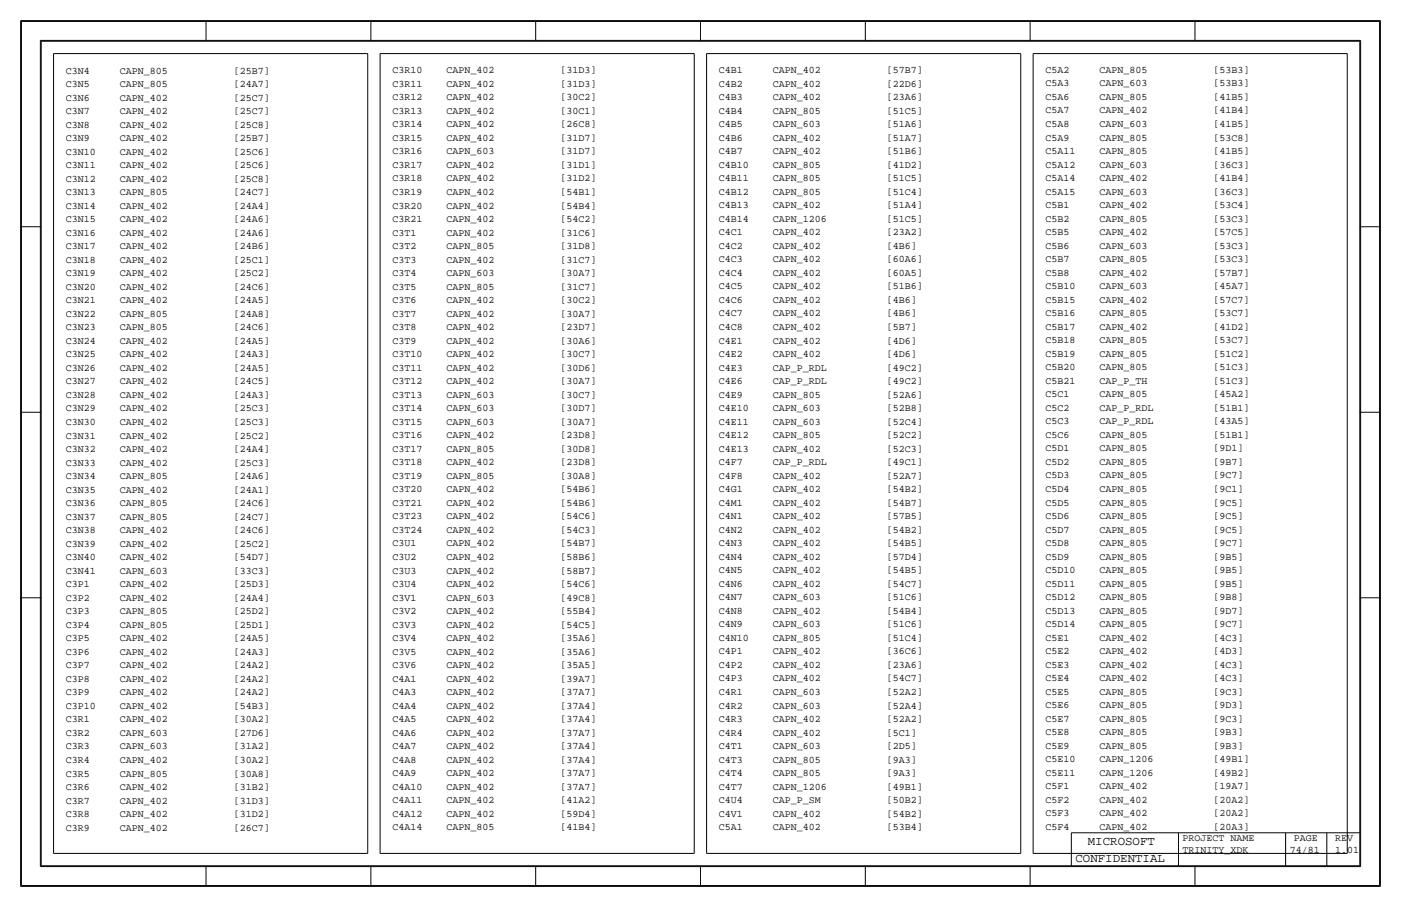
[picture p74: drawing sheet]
<svg xmlns="http://www.w3.org/2000/svg" width="432mm" height="279mm" viewBox="0 0 432 279" stroke-linecap="round" stroke-linejoin="round" font-family="sans-serif">
<defs><g id="words">
<g font-size="3.8">
<text x="335.3" y="260.3">MICROSOFT</text>
<text x="331.5" y="265.4">CONFIDENTIAL</text>
</g>
<g font-size="3.1">
<text x="20.3" y="22.6">C3N4</text>
<text x="37" y="22.6">CAPN_805</text>
<text x="72.1" y="22.6">[25B7]</text>
<text x="121" y="22.6">C3R10</text>
<text x="137.6" y="22.6">CAPN_402</text>
<text x="172.7" y="22.6">[31D3]</text>
<text x="221.6" y="22.5">C4B1</text>
<text x="238.2" y="22.5">CAPN_402</text>
<text x="273.4" y="22.5">[57B7]</text>
<text x="322.2" y="22.5">C5A2</text>
<text x="338.9" y="22.5">CAPN_805</text>
<text x="374" y="22.5">[53B3]</text>
<text x="20.3" y="26.8">C3N5</text>
<text x="37" y="26.8">CAPN_805</text>
<text x="72.1" y="26.8">[24A7]</text>
<text x="121" y="26.8">C3R11</text>
<text x="137.6" y="26.8">CAPN_402</text>
<text x="172.7" y="26.8">[31D3]</text>
<text x="221.6" y="26.7">C4B2</text>
<text x="238.2" y="26.7">CAPN_402</text>
<text x="273.4" y="26.7">[22D6]</text>
<text x="322.2" y="26.6">C5A3</text>
<text x="338.9" y="26.6">CAPN_603</text>
<text x="374" y="26.6">[53B3]</text>
<text x="20.3" y="35.1">C3N7</text>
<text x="20.3" y="31">C3N6</text>
<text x="37" y="35.1">CAPN_402</text>
<text x="37" y="31">CAPN_402</text>
<text x="72.1" y="35.1">[25C7]</text>
<text x="72.1" y="31">[25C7]</text>
<text x="121" y="35.1">C3R13</text>
<text x="121" y="30.9">C3R12</text>
<text x="137.6" y="35.1">CAPN_402</text>
<text x="137.6" y="30.9">CAPN_402</text>
<text x="172.7" y="35.1">[30C1]</text>
<text x="172.7" y="30.9">[30C2]</text>
<text x="221.6" y="35">C4B4</text>
<text x="221.6" y="30.9">C4B3</text>
<text x="238.2" y="35">CAPN_805</text>
<text x="238.2" y="30.9">CAPN_402</text>
<text x="273.4" y="35">[51C5]</text>
<text x="273.4" y="30.9">[23A6]</text>
<text x="322.2" y="35">C5A7</text>
<text x="322.2" y="30.8">C5A6</text>
<text x="338.9" y="35">CAPN_402</text>
<text x="338.9" y="30.8">CAPN_805</text>
<text x="374" y="35">[41B4]</text>
<text x="374" y="30.8">[41B5]</text>
<text x="20.3" y="39.3">C3N8</text>
<text x="37" y="39.3">CAPN_402</text>
<text x="72.1" y="39.3">[25C8]</text>
<text x="121" y="39.2">C3R14</text>
<text x="137.6" y="39.2">CAPN_402</text>
<text x="172.7" y="39.2">[26C8]</text>
<text x="221.6" y="39.2">C4B5</text>
<text x="238.2" y="39.2">CAPN_603</text>
<text x="273.4" y="39.2">[51A6]</text>
<text x="322.2" y="39.1">C5A8</text>
<text x="338.9" y="39.1">CAPN_603</text>
<text x="374" y="39.1">[41B5]</text>
<text x="20.3" y="47.6">C3N10</text>
<text x="20.3" y="43.5">C3N9</text>
<text x="37" y="47.6">CAPN_402</text>
<text x="37" y="43.5">CAPN_402</text>
<text x="72.1" y="47.6">[25C6]</text>
<text x="72.1" y="43.5">[25B7]</text>
<text x="121" y="47.6">C3R16</text>
<text x="121" y="43.4">C3R15</text>
<text x="137.6" y="47.6">CAPN_603</text>
<text x="137.6" y="43.4">CAPN_402</text>
<text x="172.7" y="47.6">[31D7]</text>
<text x="172.7" y="43.4">[31D7]</text>
<text x="221.6" y="47.5">C4B7</text>
<text x="221.6" y="43.3">C4B6</text>
<text x="238.2" y="47.5">CAPN_402</text>
<text x="238.2" y="43.3">CAPN_402</text>
<text x="273.4" y="47.5">[51B6]</text>
<text x="273.4" y="43.3">[51A7]</text>
<text x="322.2" y="47.5">C5A11</text>
<text x="322.2" y="43.3">C5A9</text>
<text x="338.9" y="47.5">CAPN_805</text>
<text x="338.9" y="43.3">CAPN_805</text>
<text x="374" y="47.5">[41B5]</text>
<text x="374" y="43.3">[53C8]</text>
<text x="20.3" y="51.8">C3N11</text>
<text x="37" y="51.8">CAPN_402</text>
<text x="72.1" y="51.8">[25C6]</text>
<text x="121" y="51.7">C3R17</text>
<text x="137.6" y="51.7">CAPN_402</text>
<text x="172.7" y="51.7">[31D1]</text>
<text x="221.6" y="51.7">C4B10</text>
<text x="238.2" y="51.7">CAPN_805</text>
<text x="273.4" y="51.7">[41D2]</text>
<text x="322.2" y="51.6">C5A12</text>
<text x="338.9" y="51.6">CAPN_603</text>
<text x="374" y="51.6">[36C3]</text>
<text x="20.3" y="56">C3N12</text>
<text x="37" y="56">CAPN_402</text>
<text x="72.1" y="56">[25C8]</text>
<text x="121" y="55.9">C3R18</text>
<text x="137.6" y="55.9">CAPN_402</text>
<text x="172.7" y="55.9">[31D2]</text>
<text x="221.6" y="55.8">C4B11</text>
<text x="238.2" y="55.8">CAPN_805</text>
<text x="273.4" y="55.8">[51C5]</text>
<text x="322.2" y="59.9">C5A15</text>
<text x="322.2" y="55.8">C5A14</text>
<text x="338.9" y="59.9">CAPN_603</text>
<text x="338.9" y="55.8">CAPN_402</text>
<text x="374" y="59.9">[36C3]</text>
<text x="374" y="55.8">[41B4]</text>
<text x="20.3" y="64.3">C3N14</text>
<text x="20.3" y="60.1">C3N13</text>
<text x="37" y="64.3">CAPN_402</text>
<text x="37" y="60.1">CAPN_805</text>
<text x="72.1" y="64.3">[24A4]</text>
<text x="72.1" y="60.1">[24C7]</text>
<text x="121" y="64.2">C3R20</text>
<text x="121" y="60.1">C3R19</text>
<text x="137.6" y="64.2">CAPN_402</text>
<text x="137.6" y="60.1">CAPN_402</text>
<text x="172.7" y="64.2">[54B4]</text>
<text x="172.7" y="60.1">[54B1]</text>
<text x="221.6" y="64.2">C4B13</text>
<text x="221.6" y="60">C4B12</text>
<text x="238.2" y="64.2">CAPN_402</text>
<text x="238.2" y="60">CAPN_805</text>
<text x="273.4" y="64.2">[51A4]</text>
<text x="273.4" y="60">[51C4]</text>
<text x="322.2" y="64.1">C5B1</text>
<text x="338.9" y="64.1">CAPN_402</text>
<text x="374" y="64.1">[53C4]</text>
<text x="20.3" y="68.5">C3N15</text>
<text x="37" y="68.5">CAPN_402</text>
<text x="72.1" y="68.5">[24A6]</text>
<text x="121" y="68.4">C3R21</text>
<text x="137.6" y="68.4">CAPN_402</text>
<text x="172.7" y="68.4">[54C2]</text>
<text x="221.6" y="68.3">C4B14</text>
<text x="238.2" y="68.3">CAPN_1206</text>
<text x="273.4" y="68.3">[51C5]</text>
<text x="322.2" y="68.3">C5B2</text>
<text x="338.9" y="68.3">CAPN_805</text>
<text x="374" y="68.3">[53C3]</text>
<text x="20.3" y="76.8">C3N17</text>
<text x="20.3" y="72.6">C3N16</text>
<text x="37" y="76.8">CAPN_402</text>
<text x="37" y="72.6">CAPN_402</text>
<text x="72.1" y="76.8">[24B6]</text>
<text x="72.1" y="72.6">[24A6]</text>
<text x="121" y="76.7">C3T2</text>
<text x="121" y="72.6">C3T1</text>
<text x="137.6" y="76.7">CAPN_805</text>
<text x="137.6" y="72.6">CAPN_402</text>
<text x="172.7" y="76.7">[31D8]</text>
<text x="172.7" y="72.6">[31C6]</text>
<text x="221.6" y="76.7">C4C2</text>
<text x="221.6" y="72.5">C4C1</text>
<text x="238.2" y="76.7">CAPN_402</text>
<text x="238.2" y="72.5">CAPN_402</text>
<text x="273.4" y="76.7">[4B6]</text>
<text x="273.4" y="72.5">[23A2]</text>
<text x="322.2" y="76.6">C5B6</text>
<text x="322.2" y="72.4">C5B5</text>
<text x="338.9" y="76.6">CAPN_603</text>
<text x="338.9" y="72.4">CAPN_402</text>
<text x="374" y="76.6">[53C3]</text>
<text x="374" y="72.4">[57C5]</text>
<text x="20.3" y="81">C3N18</text>
<text x="37" y="81">CAPN_402</text>
<text x="72.1" y="81">[25C1]</text>
<text x="121" y="80.9">C3T3</text>
<text x="137.6" y="80.9">CAPN_402</text>
<text x="172.7" y="80.9">[31C7]</text>
<text x="221.6" y="80.8">C4C3</text>
<text x="238.2" y="80.8">CAPN_402</text>
<text x="273.4" y="80.8">[60A6]</text>
<text x="322.2" y="80.8">C5B7</text>
<text x="338.9" y="80.8">CAPN_805</text>
<text x="374" y="80.8">[53C3]</text>
<text x="20.3" y="89.3">C3N20</text>
<text x="20.3" y="85.1">C3N19</text>
<text x="37" y="89.3">CAPN_402</text>
<text x="37" y="85.1">CAPN_402</text>
<text x="72.1" y="89.3">[24C6]</text>
<text x="72.1" y="85.1">[25C2]</text>
<text x="121" y="89.2">C3T5</text>
<text x="121" y="85.1">C3T4</text>
<text x="137.6" y="89.2">CAPN_805</text>
<text x="137.6" y="85.1">CAPN_603</text>
<text x="172.7" y="89.2">[31C7]</text>
<text x="172.7" y="85.1">[30A7]</text>
<text x="221.6" y="89.2">C4C5</text>
<text x="221.6" y="85">C4C4</text>
<text x="238.2" y="89.2">CAPN_402</text>
<text x="238.2" y="85">CAPN_402</text>
<text x="273.4" y="89.2">[51B6]</text>
<text x="273.4" y="85">[60A5]</text>
<text x="322.2" y="89.1">C5B10</text>
<text x="322.2" y="84.9">C5B8</text>
<text x="338.9" y="89.1">CAPN_603</text>
<text x="338.9" y="84.9">CAPN_402</text>
<text x="374" y="89.1">[45A7]</text>
<text x="374" y="84.9">[57B7]</text>
<text x="20.3" y="93.4">C3N21</text>
<text x="37" y="93.4">CAPN_402</text>
<text x="72.1" y="93.4">[24A5]</text>
<text x="121" y="93.4">C3T6</text>
<text x="137.6" y="93.4">CAPN_402</text>
<text x="172.7" y="93.4">[30C2]</text>
<text x="221.6" y="93.3">C4C6</text>
<text x="238.2" y="93.3">CAPN_402</text>
<text x="273.4" y="93.3">[4B6]</text>
<text x="322.2" y="93.3">C5B15</text>
<text x="338.9" y="93.3">CAPN_402</text>
<text x="374" y="93.3">[57C7]</text>
<text x="20.3" y="101.8">C3N23</text>
<text x="20.3" y="97.6">C3N22</text>
<text x="37" y="101.8">CAPN_805</text>
<text x="37" y="97.6">CAPN_805</text>
<text x="72.1" y="101.8">[24C6]</text>
<text x="72.1" y="97.6">[24A8]</text>
<text x="121" y="101.7">C3T8</text>
<text x="121" y="97.5">C3T7</text>
<text x="137.6" y="101.7">CAPN_402</text>
<text x="137.6" y="97.5">CAPN_402</text>
<text x="172.7" y="101.7">[23D7]</text>
<text x="172.7" y="97.5">[30A7]</text>
<text x="221.6" y="101.7">C4C8</text>
<text x="221.6" y="97.5">C4C7</text>
<text x="238.2" y="101.7">CAPN_402</text>
<text x="238.2" y="97.5">CAPN_402</text>
<text x="273.4" y="101.7">[5B7]</text>
<text x="273.4" y="97.5">[4B6]</text>
<text x="322.2" y="101.6">C5B17</text>
<text x="322.2" y="97.4">C5B16</text>
<text x="338.9" y="101.6">CAPN_402</text>
<text x="338.9" y="97.4">CAPN_805</text>
<text x="374" y="101.6">[41D2]</text>
<text x="374" y="97.4">[53C7]</text>
<text x="20.3" y="105.9">C3N24</text>
<text x="37" y="105.9">CAPN_402</text>
<text x="72.1" y="105.9">[24A5]</text>
<text x="121" y="105.9">C3T9</text>
<text x="137.6" y="105.9">CAPN_402</text>
<text x="172.7" y="105.9">[30A6]</text>
<text x="221.6" y="105.8">C4E1</text>
<text x="238.2" y="105.8">CAPN_402</text>
<text x="273.4" y="105.8">[4D6]</text>
<text x="322.2" y="105.8">C5B18</text>
<text x="338.9" y="105.8">CAPN_805</text>
<text x="374" y="105.8">[53C7]</text>
<text x="20.3" y="110.1">C3N25</text>
<text x="37" y="110.1">CAPN_402</text>
<text x="72.1" y="110.1">[24A3]</text>
<text x="121" y="110">C3T10</text>
<text x="137.6" y="110">CAPN_402</text>
<text x="172.7" y="110">[30C7]</text>
<text x="221.6" y="110">C4E2</text>
<text x="238.2" y="110">CAPN_402</text>
<text x="273.4" y="110">[4D6]</text>
<text x="322.2" y="109.9">C5B19</text>
<text x="338.9" y="109.9">CAPN_805</text>
<text x="374" y="109.9">[51C2]</text>
<text x="20.3" y="118.4">C3N27</text>
<text x="20.3" y="114.3">C3N26</text>
<text x="37" y="118.4">CAPN_402</text>
<text x="37" y="114.3">CAPN_402</text>
<text x="72.1" y="118.4">[24C5]</text>
<text x="72.1" y="114.3">[24A5]</text>
<text x="121" y="118.4">C3T12</text>
<text x="121" y="114.2">C3T11</text>
<text x="137.6" y="118.4">CAPN_402</text>
<text x="137.6" y="114.2">CAPN_402</text>
<text x="172.7" y="118.4">[30A7]</text>
<text x="172.7" y="114.2">[30D6]</text>
<text x="221.6" y="118.3">C4E6</text>
<text x="221.6" y="114.1">C4E3</text>
<text x="238.2" y="118.3">CAP_P_RDL</text>
<text x="238.2" y="114.1">CAP_P_RDL</text>
<text x="273.4" y="118.3">[49C2]</text>
<text x="273.4" y="114.1">[49C2]</text>
<text x="322.2" y="118.2">C5B21</text>
<text x="322.2" y="114.1">C5B20</text>
<text x="338.9" y="118.2">CAP_P_TH</text>
<text x="338.9" y="114.1">CAPN_805</text>
<text x="374" y="118.2">[51C3]</text>
<text x="374" y="114.1">[51C3]</text>
<text x="20.3" y="122.6">C3N28</text>
<text x="37" y="122.6">CAPN_402</text>
<text x="72.1" y="122.6">[24A3]</text>
<text x="121" y="122.5">C3T13</text>
<text x="137.6" y="122.5">CAPN_603</text>
<text x="172.7" y="122.5">[30C7]</text>
<text x="221.6" y="122.5">C4E9</text>
<text x="238.2" y="122.5">CAPN_805</text>
<text x="273.4" y="122.5">[52A6]</text>
<text x="322.2" y="122.4">C5C1</text>
<text x="338.9" y="122.4">CAPN_805</text>
<text x="374" y="122.4">[45A2]</text>
<text x="20.3" y="130.9">C3N30</text>
<text x="20.3" y="126.8">C3N29</text>
<text x="37" y="130.9">CAPN_402</text>
<text x="37" y="126.8">CAPN_402</text>
<text x="72.1" y="130.9">[25C3]</text>
<text x="72.1" y="126.8">[25C3]</text>
<text x="121" y="130.9">C3T15</text>
<text x="121" y="126.7">C3T14</text>
<text x="137.6" y="130.9">CAPN_603</text>
<text x="137.6" y="126.7">CAPN_603</text>
<text x="172.7" y="130.9">[30A7]</text>
<text x="172.7" y="126.7">[30D7]</text>
<text x="221.6" y="130.8">C4E11</text>
<text x="221.6" y="126.6">C4E10</text>
<text x="238.2" y="130.8">CAPN_603</text>
<text x="238.2" y="126.6">CAPN_603</text>
<text x="273.4" y="130.8">[52C4]</text>
<text x="273.4" y="126.6">[52B8]</text>
<text x="322.2" y="130.7">C5C3</text>
<text x="322.2" y="126.6">C5C2</text>
<text x="338.9" y="130.7">CAP_P_RDL</text>
<text x="338.9" y="126.6">CAP_P_RDL</text>
<text x="374" y="130.7">[43A5]</text>
<text x="374" y="126.6">[51B1]</text>
<text x="20.3" y="135.1">C3N31</text>
<text x="37" y="135.1">CAPN_402</text>
<text x="72.1" y="135.1">[25C2]</text>
<text x="121" y="135">C3T16</text>
<text x="137.6" y="135">CAPN_402</text>
<text x="172.7" y="135">[23D8]</text>
<text x="221.6" y="135">C4E12</text>
<text x="238.2" y="135">CAPN_805</text>
<text x="273.4" y="135">[52C2]</text>
<text x="322.2" y="134.9">C5C6</text>
<text x="338.9" y="134.9">CAPN_805</text>
<text x="374" y="134.9">[51B1]</text>
<text x="20.3" y="143.4">C3N33</text>
<text x="20.3" y="139.3">C3N32</text>
<text x="37" y="143.4">CAPN_402</text>
<text x="37" y="139.3">CAPN_402</text>
<text x="72.1" y="143.4">[25C3]</text>
<text x="72.1" y="139.3">[24A4]</text>
<text x="121" y="143.4">C3T18</text>
<text x="121" y="139.2">C3T17</text>
<text x="137.6" y="143.4">CAPN_402</text>
<text x="137.6" y="139.2">CAPN_805</text>
<text x="172.7" y="143.4">[23D8]</text>
<text x="172.7" y="139.2">[30D8]</text>
<text x="221.6" y="143.3">C4F7</text>
<text x="221.6" y="139.1">C4E13</text>
<text x="238.2" y="143.3">CAP_P_RDL</text>
<text x="238.2" y="139.1">CAPN_402</text>
<text x="273.4" y="143.3">[49C1]</text>
<text x="273.4" y="139.1">[52C3]</text>
<text x="322.2" y="143.2">C5D2</text>
<text x="322.2" y="139.1">C5D1</text>
<text x="338.9" y="143.2">CAPN_805</text>
<text x="338.9" y="139.1">CAPN_805</text>
<text x="374" y="143.2">[9B7]</text>
<text x="374" y="139.1">[9D1]</text>
<text x="20.3" y="147.6">C3N34</text>
<text x="37" y="147.6">CAPN_805</text>
<text x="72.1" y="147.6">[24A6]</text>
<text x="121" y="147.5">C3T19</text>
<text x="137.6" y="147.5">CAPN_805</text>
<text x="172.7" y="147.5">[30A8]</text>
<text x="221.6" y="147.5">C4F8</text>
<text x="238.2" y="147.5">CAPN_402</text>
<text x="273.4" y="147.5">[52A7]</text>
<text x="322.2" y="147.4">C5D3</text>
<text x="338.9" y="147.4">CAPN_805</text>
<text x="374" y="147.4">[9C7]</text>
<text x="20.3" y="155.9">C3N36</text>
<text x="20.3" y="151.7">C3N35</text>
<text x="37" y="155.9">CAPN_805</text>
<text x="37" y="151.7">CAPN_402</text>
<text x="72.1" y="155.9">[24C6]</text>
<text x="72.1" y="151.7">[24A1]</text>
<text x="121" y="155.9">C3T21</text>
<text x="121" y="151.7">C3T20</text>
<text x="137.6" y="155.9">CAPN_402</text>
<text x="137.6" y="151.7">CAPN_402</text>
<text x="172.7" y="155.9">[54B6]</text>
<text x="172.7" y="151.7">[54B6]</text>
<text x="221.6" y="155.8">C4M1</text>
<text x="221.6" y="151.6">C4G1</text>
<text x="238.2" y="155.8">CAPN_402</text>
<text x="238.2" y="151.6">CAPN_402</text>
<text x="273.4" y="155.8">[54B7]</text>
<text x="273.4" y="151.6">[54B2]</text>
<text x="322.2" y="155.7">C5D5</text>
<text x="322.2" y="151.6">C5D4</text>
<text x="338.9" y="155.7">CAPN_805</text>
<text x="338.9" y="151.6">CAPN_805</text>
<text x="374" y="155.7">[9C5]</text>
<text x="374" y="151.6">[9C1]</text>
<text x="20.3" y="160.1">C3N37</text>
<text x="37" y="160.1">CAPN_805</text>
<text x="72.1" y="160.1">[24C7]</text>
<text x="121" y="160">C3T23</text>
<text x="137.6" y="160">CAPN_402</text>
<text x="172.7" y="160">[54C6]</text>
<text x="221.6" y="160">C4N1</text>
<text x="238.2" y="160">CAPN_402</text>
<text x="273.4" y="160">[57B5]</text>
<text x="322.2" y="159.9">C5D6</text>
<text x="338.9" y="159.9">CAPN_805</text>
<text x="374" y="159.9">[9C5]</text>
<text x="20.3" y="164.2">C3N38</text>
<text x="37" y="164.2">CAPN_402</text>
<text x="72.1" y="164.2">[24C6]</text>
<text x="121" y="164.2">C3T24</text>
<text x="137.6" y="164.2">CAPN_402</text>
<text x="172.7" y="164.2">[54C3]</text>
<text x="221.6" y="164.1">C4N2</text>
<text x="238.2" y="164.1">CAPN_402</text>
<text x="273.4" y="164.1">[54B2]</text>
<text x="322.2" y="164.1">C5D7</text>
<text x="338.9" y="164.1">CAPN_805</text>
<text x="374" y="164.1">[9C5]</text>
<text x="20.3" y="172.6">C3N40</text>
<text x="20.3" y="168.4">C3N39</text>
<text x="37" y="172.6">CAPN_402</text>
<text x="37" y="168.4">CAPN_402</text>
<text x="72.1" y="172.6">[54D7]</text>
<text x="72.1" y="168.4">[25C2]</text>
<text x="121" y="172.5">C3U2</text>
<text x="121" y="168.3">C3U1</text>
<text x="137.6" y="172.5">CAPN_402</text>
<text x="137.6" y="168.3">CAPN_402</text>
<text x="172.7" y="172.5">[58B6]</text>
<text x="172.7" y="168.3">[54B7]</text>
<text x="221.6" y="172.4">C4N4</text>
<text x="221.6" y="168.3">C4N3</text>
<text x="238.2" y="172.4">CAPN_402</text>
<text x="238.2" y="168.3">CAPN_402</text>
<text x="273.4" y="172.4">[57D4]</text>
<text x="273.4" y="168.3">[54B5]</text>
<text x="322.2" y="172.4">C5D9</text>
<text x="322.2" y="168.2">C5D8</text>
<text x="338.9" y="172.4">CAPN_805</text>
<text x="338.9" y="168.2">CAPN_805</text>
<text x="374" y="172.4">[9B5]</text>
<text x="374" y="168.2">[9C7]</text>
<text x="20.3" y="176.7">C3N41</text>
<text x="37" y="176.7">CAPN_603</text>
<text x="72.1" y="176.7">[33C3]</text>
<text x="121" y="176.7">C3U3</text>
<text x="137.6" y="176.7">CAPN_402</text>
<text x="172.7" y="176.7">[58B7]</text>
<text x="221.6" y="176.6">C4N5</text>
<text x="238.2" y="176.6">CAPN_402</text>
<text x="273.4" y="176.6">[54B5]</text>
<text x="322.2" y="176.6">C5D10</text>
<text x="338.9" y="176.6">CAPN_805</text>
<text x="374" y="176.6">[9B5]</text>
<text x="20.3" y="185.1">C3P2</text>
<text x="20.3" y="180.9">C3P1</text>
<text x="37" y="185.1">CAPN_402</text>
<text x="37" y="180.9">CAPN_402</text>
<text x="72.1" y="185.1">[24A4]</text>
<text x="72.1" y="180.9">[25D3]</text>
<text x="121" y="185">C3V1</text>
<text x="121" y="180.8">C3U4</text>
<text x="137.6" y="185">CAPN_603</text>
<text x="137.6" y="180.8">CAPN_402</text>
<text x="172.7" y="185">[49C8]</text>
<text x="172.7" y="180.8">[54C6]</text>
<text x="221.6" y="184.9">C4N7</text>
<text x="221.6" y="180.8">C4N6</text>
<text x="238.2" y="184.9">CAPN_603</text>
<text x="238.2" y="180.8">CAPN_402</text>
<text x="273.4" y="184.9">[51C6]</text>
<text x="273.4" y="180.8">[54C7]</text>
<text x="322.2" y="184.9">C5D12</text>
<text x="322.2" y="180.7">C5D11</text>
<text x="338.9" y="184.9">CAPN_805</text>
<text x="338.9" y="180.7">CAPN_805</text>
<text x="374" y="184.9">[9B8]</text>
<text x="374" y="180.7">[9B5]</text>
<text x="20.3" y="189.2">C3P3</text>
<text x="37" y="189.2">CAPN_805</text>
<text x="72.1" y="189.2">[25D2]</text>
<text x="121" y="189.2">C3V2</text>
<text x="137.6" y="189.2">CAPN_402</text>
<text x="172.7" y="189.2">[55B4]</text>
<text x="221.6" y="189.1">C4N8</text>
<text x="238.2" y="189.1">CAPN_402</text>
<text x="273.4" y="189.1">[54B4]</text>
<text x="322.2" y="189">C5D13</text>
<text x="338.9" y="189">CAPN_805</text>
<text x="374" y="189">[9D7]</text>
<text x="20.3" y="197.6">C3P5</text>
<text x="20.3" y="193.4">C3P4</text>
<text x="37" y="197.6">CAPN_402</text>
<text x="37" y="193.4">CAPN_805</text>
<text x="72.1" y="197.6">[24A5]</text>
<text x="72.1" y="193.4">[25D1]</text>
<text x="121" y="197.5">C3V4</text>
<text x="121" y="193.3">C3V3</text>
<text x="137.6" y="197.5">CAPN_402</text>
<text x="137.6" y="193.3">CAPN_402</text>
<text x="172.7" y="197.5">[35A6]</text>
<text x="172.7" y="193.3">[54C5]</text>
<text x="221.6" y="197.4">C4N10</text>
<text x="221.6" y="193.3">C4N9</text>
<text x="238.2" y="197.4">CAPN_805</text>
<text x="238.2" y="193.3">CAPN_603</text>
<text x="273.4" y="197.4">[51C4]</text>
<text x="273.4" y="193.3">[51C6]</text>
<text x="322.2" y="197.4">C5E1</text>
<text x="322.2" y="193.2">C5D14</text>
<text x="338.9" y="197.4">CAPN_402</text>
<text x="338.9" y="193.2">CAPN_805</text>
<text x="374" y="197.4">[4C3]</text>
<text x="374" y="193.2">[9C7]</text>
<text x="20.3" y="201.7">C3P6</text>
<text x="37" y="201.7">CAPN_402</text>
<text x="72.1" y="201.7">[24A3]</text>
<text x="121" y="201.7">C3V5</text>
<text x="137.6" y="201.7">CAPN_402</text>
<text x="172.7" y="201.7">[35A6]</text>
<text x="221.6" y="201.6">C4P1</text>
<text x="238.2" y="201.6">CAPN_402</text>
<text x="273.4" y="201.6">[36C6]</text>
<text x="322.2" y="201.5">C5E2</text>
<text x="338.9" y="201.5">CAPN_402</text>
<text x="374" y="201.5">[4D3]</text>
<text x="20.3" y="205.9">C3P7</text>
<text x="37" y="205.9">CAPN_402</text>
<text x="72.1" y="205.9">[24A2]</text>
<text x="121" y="210">C4A1</text>
<text x="121" y="205.8">C3V6</text>
<text x="137.6" y="210">CAPN_402</text>
<text x="137.6" y="205.8">CAPN_402</text>
<text x="172.7" y="210">[39A7]</text>
<text x="172.7" y="205.8">[35A5]</text>
<text x="221.6" y="209.9">C4P3</text>
<text x="221.6" y="205.8">C4P2</text>
<text x="238.2" y="209.9">CAPN_402</text>
<text x="238.2" y="205.8">CAPN_402</text>
<text x="273.4" y="209.9">[54C7]</text>
<text x="273.4" y="205.8">[23A6]</text>
<text x="322.2" y="209.9">C5E4</text>
<text x="322.2" y="205.7">C5E3</text>
<text x="338.9" y="209.9">CAPN_402</text>
<text x="338.9" y="205.7">CAPN_402</text>
<text x="374" y="209.9">[4C3]</text>
<text x="374" y="205.7">[4C3]</text>
<text x="20.3" y="214.2">C3P9</text>
<text x="20.3" y="210.1">C3P8</text>
<text x="37" y="214.2">CAPN_402</text>
<text x="37" y="210.1">CAPN_402</text>
<text x="72.1" y="214.2">[24A2]</text>
<text x="72.1" y="210.1">[24A2]</text>
<text x="121" y="214.2">C4A3</text>
<text x="137.6" y="214.2">CAPN_402</text>
<text x="172.7" y="214.2">[37A7]</text>
<text x="221.6" y="214.1">C4R1</text>
<text x="238.2" y="214.1">CAPN_603</text>
<text x="273.4" y="214.1">[52A2]</text>
<text x="322.2" y="214">C5E5</text>
<text x="338.9" y="214">CAPN_805</text>
<text x="374" y="214">[9C3]</text>
<text x="20.3" y="218.4">C3P10</text>
<text x="37" y="218.4">CAPN_402</text>
<text x="72.1" y="218.4">[54B3]</text>
<text x="121" y="218.3">C4A4</text>
<text x="137.6" y="218.3">CAPN_402</text>
<text x="172.7" y="218.3">[37A4]</text>
<text x="221.6" y="218.3">C4R2</text>
<text x="238.2" y="218.3">CAPN_603</text>
<text x="273.4" y="218.3">[52A4]</text>
<text x="322.2" y="218.2">C5E6</text>
<text x="338.9" y="218.2">CAPN_805</text>
<text x="374" y="218.2">[9D3]</text>
<text x="20.3" y="226.7">C3R2</text>
<text x="20.3" y="222.5">C3R1</text>
<text x="37" y="226.7">CAPN_603</text>
<text x="37" y="222.5">CAPN_402</text>
<text x="72.1" y="226.7">[27D6]</text>
<text x="72.1" y="222.5">[30A2]</text>
<text x="121" y="226.6">C4A6</text>
<text x="121" y="222.5">C4A5</text>
<text x="137.6" y="226.6">CAPN_402</text>
<text x="137.6" y="222.5">CAPN_402</text>
<text x="172.7" y="226.6">[37A7]</text>
<text x="172.7" y="222.5">[37A4]</text>
<text x="221.6" y="226.6">C4R4</text>
<text x="221.6" y="222.4">C4R3</text>
<text x="238.2" y="226.6">CAPN_402</text>
<text x="238.2" y="222.4">CAPN_402</text>
<text x="273.4" y="226.6">[5C1]</text>
<text x="273.4" y="222.4">[52A2]</text>
<text x="322.2" y="226.5">C5E8</text>
<text x="322.2" y="222.4">C5E7</text>
<text x="338.9" y="226.5">CAPN_805</text>
<text x="338.9" y="222.4">CAPN_805</text>
<text x="374" y="226.5">[9B3]</text>
<text x="374" y="222.4">[9C3]</text>
<text x="20.3" y="230.9">C3R3</text>
<text x="37" y="230.9">CAPN_603</text>
<text x="72.1" y="230.9">[31A2]</text>
<text x="121" y="230.8">C4A7</text>
<text x="137.6" y="230.8">CAPN_402</text>
<text x="172.7" y="230.8">[37A4]</text>
<text x="221.6" y="230.8">C4T1</text>
<text x="238.2" y="230.8">CAPN_603</text>
<text x="273.4" y="230.8">[2D5]</text>
<text x="322.2" y="230.7">C5E9</text>
<text x="338.9" y="230.7">CAPN_805</text>
<text x="374" y="230.7">[9B3]</text>
<text x="20.3" y="239.2">C3R5</text>
<text x="20.3" y="235">C3R4</text>
<text x="37" y="239.2">CAPN_805</text>
<text x="37" y="235">CAPN_402</text>
<text x="72.1" y="239.2">[30A8]</text>
<text x="72.1" y="235">[30A2]</text>
<text x="121" y="239.1">C4A9</text>
<text x="121" y="235">C4A8</text>
<text x="137.6" y="239.1">CAPN_402</text>
<text x="137.6" y="235">CAPN_402</text>
<text x="172.7" y="239.1">[37A7]</text>
<text x="172.7" y="235">[37A4]</text>
<text x="221.6" y="239.1">C4T4</text>
<text x="221.6" y="234.9">C4T3</text>
<text x="238.2" y="239.1">CAPN_805</text>
<text x="238.2" y="234.9">CAPN_805</text>
<text x="273.4" y="239.1">[9A3]</text>
<text x="273.4" y="234.9">[9A3]</text>
<text x="322.2" y="239">C5E11</text>
<text x="322.2" y="234.9">C5E10</text>
<text x="338.9" y="239">CAPN_1206</text>
<text x="338.9" y="234.9">CAPN_1206</text>
<text x="374" y="239">[49B2]</text>
<text x="374" y="234.9">[49B1]</text>
<text x="20.3" y="243.4">C3R6</text>
<text x="37" y="243.4">CAPN_402</text>
<text x="72.1" y="243.4">[31B2]</text>
<text x="121" y="243.3">C4A10</text>
<text x="137.6" y="243.3">CAPN_402</text>
<text x="172.7" y="243.3">[37A7]</text>
<text x="221.6" y="243.2">C4T7</text>
<text x="238.2" y="243.2">CAPN_1206</text>
<text x="273.4" y="243.2">[49B1]</text>
<text x="322.2" y="243.2">C5F1</text>
<text x="338.9" y="243.2">CAPN_402</text>
<text x="374" y="243.2">[19A7]</text>
<text x="20.3" y="251.7">C3R8</text>
<text x="20.3" y="247.5">C3R7</text>
<text x="37" y="251.7">CAPN_402</text>
<text x="37" y="247.5">CAPN_402</text>
<text x="72.1" y="251.7">[31D2]</text>
<text x="72.1" y="247.5">[31D3]</text>
<text x="121" y="251.6">C4A12</text>
<text x="121" y="247.5">C4A11</text>
<text x="137.6" y="251.6">CAPN_402</text>
<text x="137.6" y="247.5">CAPN_402</text>
<text x="172.7" y="251.6">[59D4]</text>
<text x="172.7" y="247.5">[41A2]</text>
<text x="221.6" y="251.6">C4V1</text>
<text x="221.6" y="247.4">C4U4</text>
<text x="238.2" y="251.6">CAPN_402</text>
<text x="238.2" y="247.4">CAP_P_SM</text>
<text x="273.4" y="251.6">[54B2]</text>
<text x="273.4" y="247.4">[50B2]</text>
<text x="322.2" y="251.5">C5F3</text>
<text x="322.2" y="247.3">C5F2</text>
<text x="338.9" y="251.5">CAPN_402</text>
<text x="338.9" y="247.3">CAPN_402</text>
<text x="374" y="251.5">[20A2]</text>
<text x="374" y="247.3">[20A2]</text>
<text x="20.3" y="255.9">C3R9</text>
<text x="37" y="255.9">CAPN_402</text>
<text x="72.1" y="255.9">[26C7]</text>
<text x="121" y="255.8">C4A14</text>
<text x="137.6" y="255.8">CAPN_805</text>
<text x="172.7" y="255.8">[41B4]</text>
<text x="221.6" y="255.7">C5A1</text>
<text x="238.2" y="255.7">CAPN_402</text>
<text x="273.4" y="255.7">[53B4]</text>
<text x="322.2" y="255.7">C5F4</text>
<text x="338.9" y="255.7">CAPN_402</text>
<text x="374" y="255.7">[20A3]</text>
<text x="364.5" y="262.9">TRINITY_XDK</text>
<text x="364.5" y="259.1">PROJECT NAME</text>
<text x="397.5" y="262.9">74/81</text>
<text x="398.8" y="259.1">PAGE</text>
<text x="411.5" y="262.9">1.01</text>
<text x="411.5" y="259.1">REV</text>
</g>
</g></defs>
<!-- layer: Nets -->
<g fill="none" stroke="#000" stroke-width=".31">
<path d="M16.5 16.5v246.4zM16.5 16.5h96.8zM113.3 16.5v246.4zM117.1 16.5v246.4zM117.1 16.5h96.9zM214 16.5v246.4zM217.8 16.5v246.4zM217.8 16.5h96.8zM314.6 16.5v246.4zM318.4 16.5v246.4zM318.4 16.5h96.8zM415.2 16.5v246.4z"/>
<path d="M16.5 262.9h96.8zM117.1 262.9h96.9zM217.8 262.9h96.8zM318.4 262.9h96.8z"/>
</g>
<!-- layer: Page Border and Title Block -->
<g fill="none" stroke="#000" stroke-width=".31">
<path d="M6.3 6.3v266.7zM6.4 6.3h419zM6.6 6.6h418.6zM6.6 6.6v266.2zM12.4 12.4v254.6zM12.4 12.4h407zM12.7 12.7h406.4zM12.7 12.7v254zM63.5 6.3v6.4zM114.3 6.3v6.4zM165.1 6.3v6.4zM215.9 6.3v6.4z"/>
<path d="M266.7 6.3v6.4zM317.5 6.3v6.4zM368.3 6.3v6.4zM419.1 12.7v254zM419.4 12.4v254.6zM425.2 6.6v266.2zM425.4 6.3v266.7zM6.3 69.8h6.4zM419.1 69.8h6.3zM6.3 127h6.4zM419.1 127h6.3zM6.3 184.1h6.4z"/>
<path d="M419.1 184.1h6.3zM330.2 256.5v10.2zM330.2 256.5h88.9zM363.2 256.5v10.2zM396.2 256.5v10.2zM408.9 256.5v10.2zM6.4 273h419zM6.6 272.8h418.6zM12.4 267h407zM12.7 266.7h406.4zM63.5 266.7v6.3zM114.3 266.7v6.3z"/>
<path d="M165.1 266.7v6.3zM215.9 266.7v6.3zM266.7 266.7v6.3zM317.5 266.7v6.3zM368.3 266.7v6.3z"/>
</g>
<use href="#words"/>
</svg>
